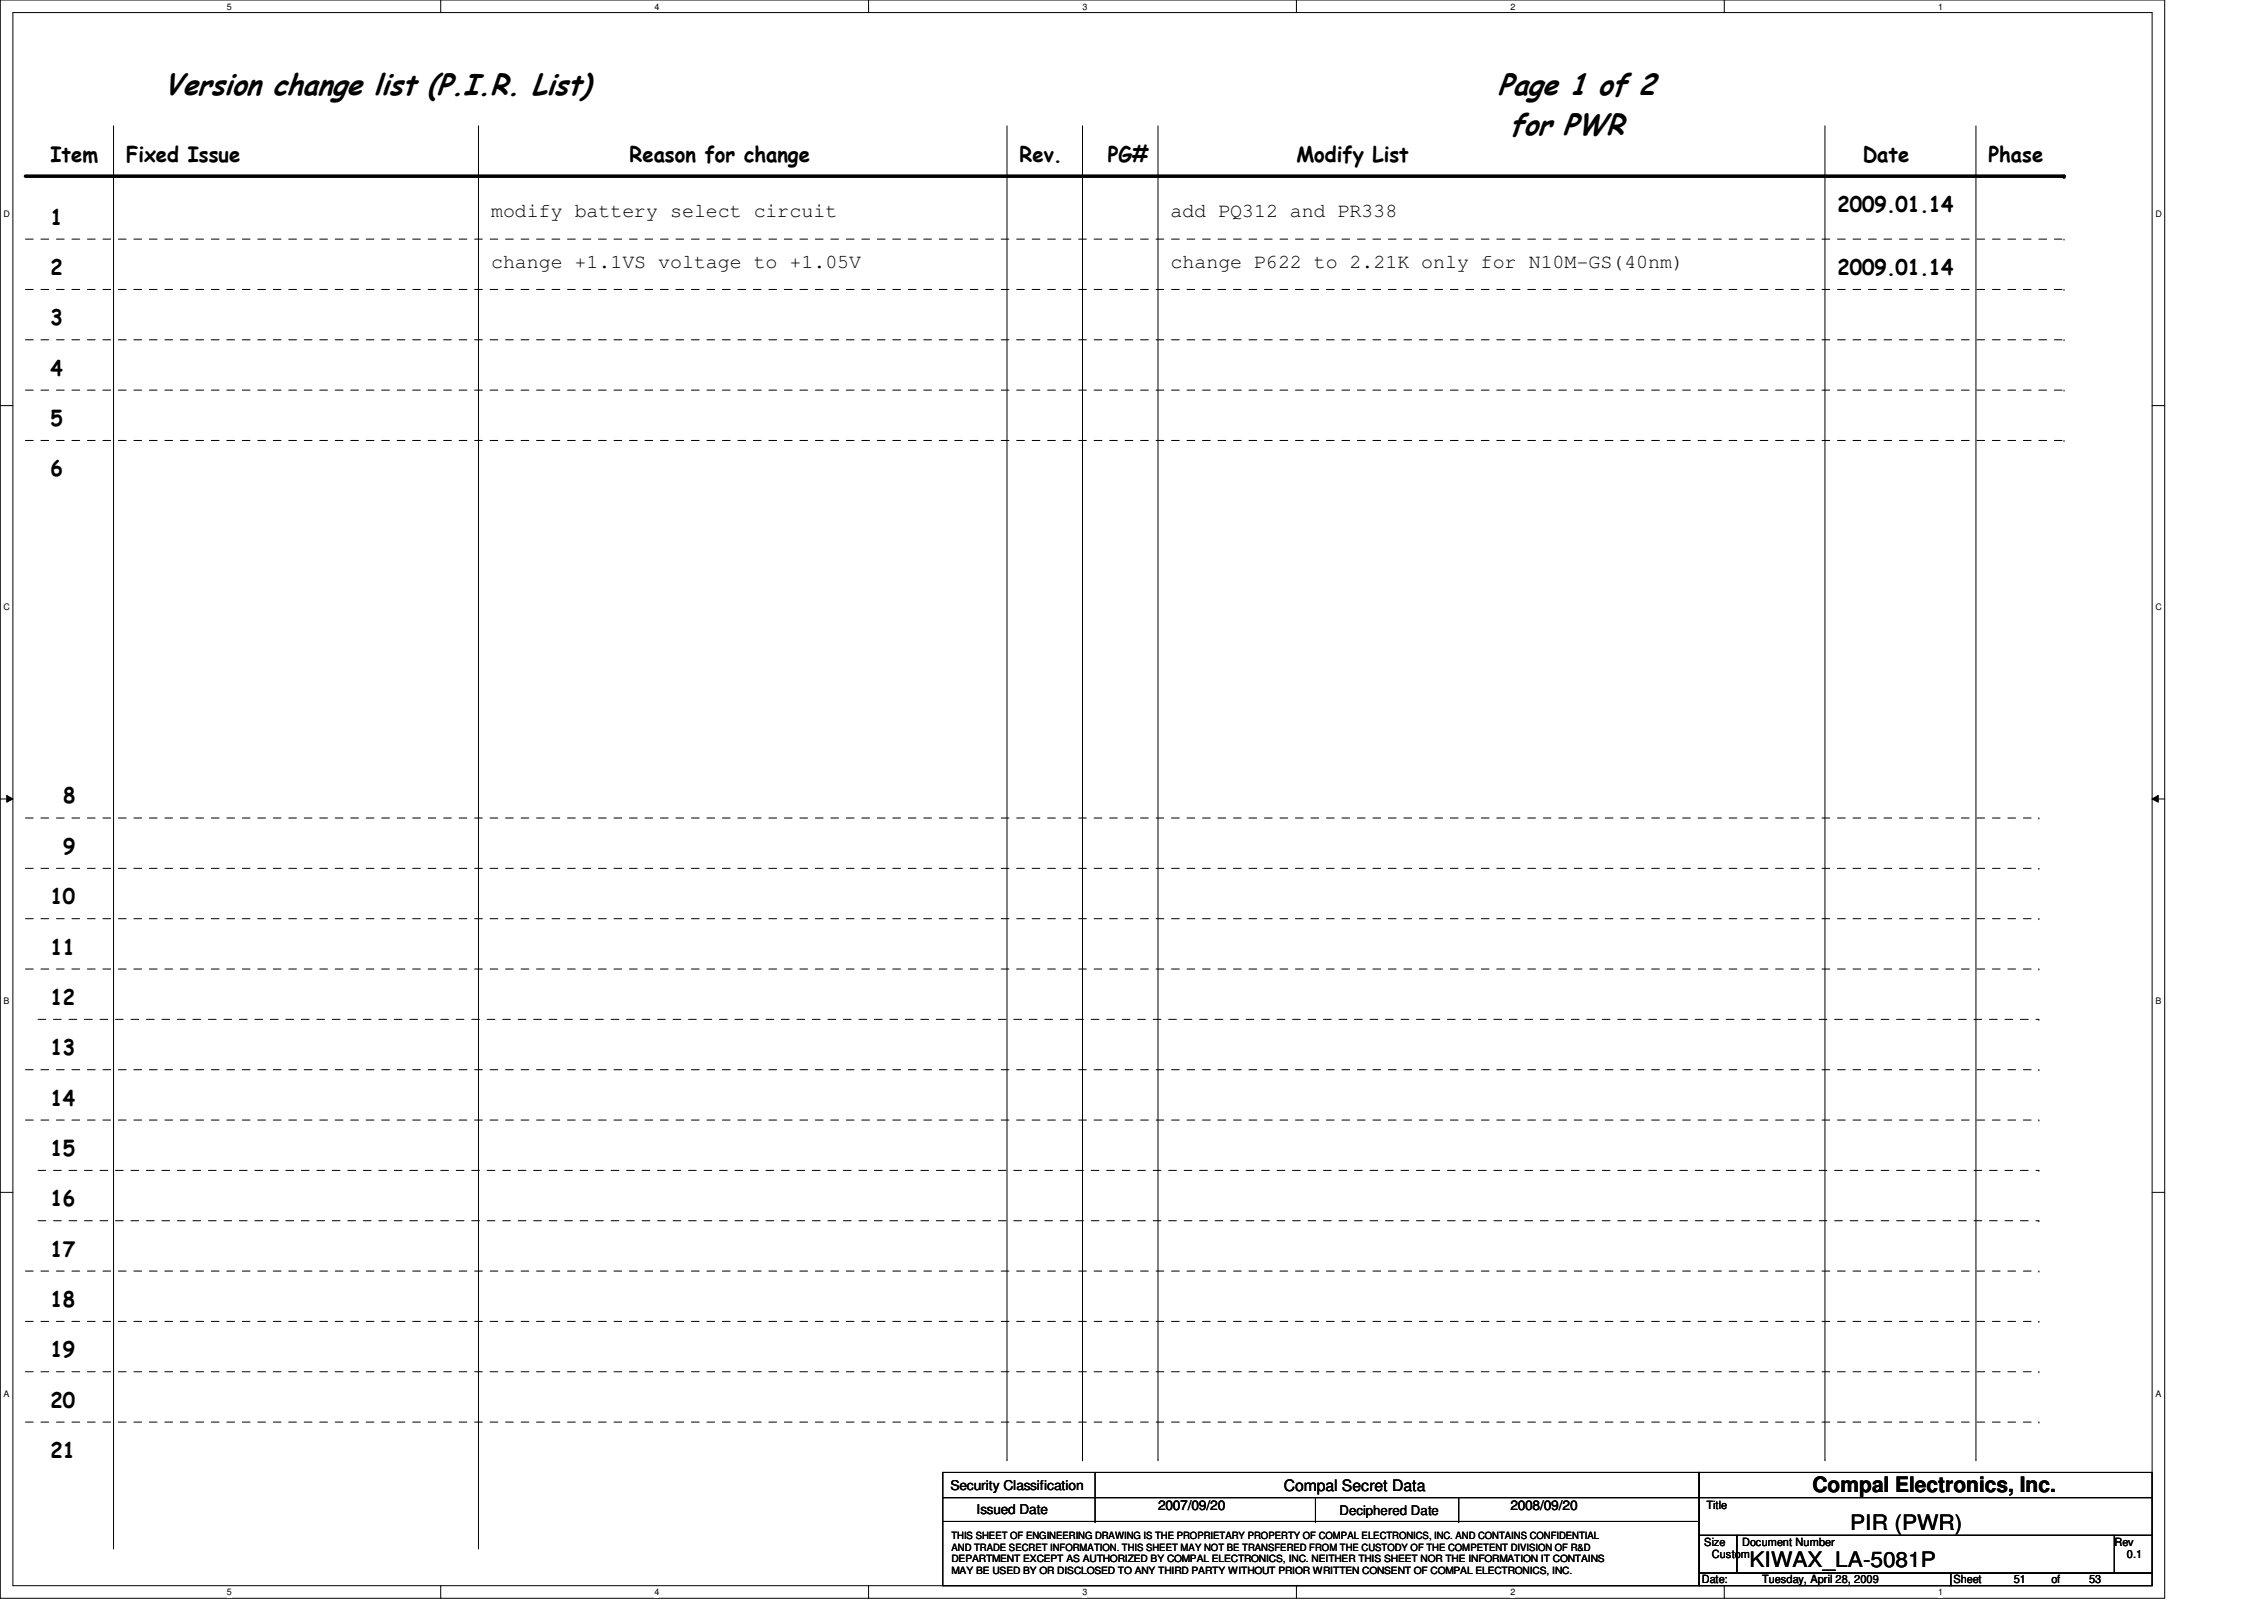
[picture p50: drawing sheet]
<svg xmlns="http://www.w3.org/2000/svg" width="297mm" height="210mm" viewBox="0 0 297 210" stroke-linecap="round" stroke-linejoin="round" font-family="sans-serif">
<defs><g id="words">
<g font-size="4">
<text x="21.5" y="12.4">Version change list (P.I.R. List)</text>
<text x="196.5" y="12.4">Page 1 of 2</text>
<text x="198.1" y="17.7">for PWR</text>
</g>
<g font-size="2.8">
<text x="6.6" y="21.2">Item</text>
<text x="16.5" y="21.2">Fixed Issue</text>
<text x="82.6" y="21.2">Reason for change</text>
<text x="133.8" y="21.2">Rev.</text>
<text x="145.3" y="21.2">PG#</text>
<text x="170.1" y="21.2">Modify List</text>
<text x="244.4" y="21.2">Date</text>
<text x="260.9" y="21.2">Phase</text>
<text x="6.6" y="29.5">1</text>
<text x="241.1" y="27.8">2009.01.14</text>
<text x="6.6" y="36.1">2</text>
<text x="241.1" y="36.1">2009.01.14</text>
<text x="6.6" y="42.7">3</text>
<text x="6.6" y="49.3">4</text>
<text x="6.6" y="55.9">5</text>
<text x="6.6" y="62.5">6</text>
<text x="8.3" y="105.4">8</text>
<text x="8.3" y="112">9</text>
<text x="6.6" y="118.6">10</text>
<text x="6.6" y="125.2">11</text>
<text x="6.6" y="131.8">12</text>
<text x="6.6" y="138.4">13</text>
<text x="6.6" y="145">14</text>
<text x="6.6" y="151.6">15</text>
<text x="6.6" y="158.2">16</text>
<text x="6.6" y="164.8">17</text>
<text x="6.6" y="171.4">18</text>
<text x="6.6" y="178.1">19</text>
<text x="6.6" y="184.7">20</text>
<text x="6.6" y="191.3">21</text>
<text x="237.8" y="195.8">Compal Electronics, Inc.</text>
<text x="242.7" y="200.7">PIR (PWR)</text>
<text x="229.5" y="205.6">KIWAX_LA-5081P</text>
</g>
<g font-size="2.6">
<text x="64.4" y="28.5">modify battery select circuit</text>
<text x="153.6" y="28.5">add PQ312 and PR338</text>
<text x="64.4" y="35.1">change +1.1VS voltage to +1.05V</text>
<text x="153.6" y="35.1">change P622 to 2.21K only for N10M-GS(40nm)</text>
</g>
<text font-size="2.1" x="168.4" y="195.6">Compal Secret Data</text>
<g font-size="1.8">
<text x="124.7" y="195.5">Security Classification</text>
<text x="128.1" y="198.6">Issued Date</text>
<text x="151.9" y="198.1">2007/09/20</text>
<text x="198.2" y="198.1">2008/09/20</text>
</g>
<text font-size="1.7" x="175.7" y="198.8">Deciphered Date</text>
<g font-size="1.5">
<text x="223.9" y="198">Title</text>
<text x="223.6" y="202.8">Size</text>
<text x="228.6" y="202.8">Document Number</text>
<text x="277.4" y="202.8">Rev</text>
<text x="223.3" y="207.7">Date:</text>
<text x="224.6" y="204.4">Custom</text>
<text x="231.2" y="207.7">Tuesday, April 28, 2009</text>
<text x="256.3" y="207.7">Sheet</text>
<text x="264.2" y="207.7">51</text>
<text x="269.2" y="207.7">of</text>
<text x="274.1" y="207.7">53</text>
<text x="279.1" y="204.4">0.1</text>
</g>
<g font-size="1.3">
<text x="124.8" y="201.9">THIS SHEET OF ENGINEERING DRAWING IS THE PROPRIETARY PROPERTY OF COMPAL ELECTRONICS, INC. AND CONTAINS CONFIDENTIAL</text>
<text x="124.8" y="203.5">AND TRADE SECRET INFORMATION. THIS SHEET MAY NOT BE TRANSFERED FROM THE CUSTODY OF THE COMPETENT DIVISION OF R&amp;D</text>
<text x="124.8" y="205">DEPARTMENT EXCEPT AS AUTHORIZED BY COMPAL ELECTRONICS, INC. NEITHER THIS SHEET NOR THE INFORMATION IT CONTAINS</text>
<text x="124.8" y="206.5">MAY BE USED BY OR DISCLOSED TO ANY THIRD PARTY WITHOUT PRIOR WRITTEN CONSENT OF COMPAL ELECTRONICS, INC.</text>
</g>
<g font-size="1.2">
<text x="29.8" y="1.3">5</text>
<text x="85.9" y="1.3">4</text>
<text x="142" y="1.3">3</text>
<text x="198.2" y="1.3">2</text>
<text x="254.3" y="1.3">1</text>
<text x=".5" y="28.5">D</text>
<text x="282.8" y="28.5">D</text>
<text x=".5" y="80.1">C</text>
<text x="282.8" y="80.1">C</text>
<text x=".5" y="131.7">B</text>
<text x="282.8" y="131.7">B</text>
<text x=".5" y="183.3">A</text>
<text x="282.8" y="183.3">A</text>
<text x="29.8" y="209.3">5</text>
<text x="85.9" y="209.3">4</text>
<text x="142" y="209.3">3</text>
<text x="198.2" y="209.3">2</text>
<text x="254.3" y="209.3">1</text>
</g>
</g></defs>
<path d="M0 0h284v209.7h-284zM1.7 1.7h280.7v206.3h-280.7z" fill="none" stroke="#000" stroke-width=".13"/>
<g fill="#fff">
<path d="M29.8 .2h.5v1.3h-.5z"/>
<path d="M29.8 208.2h.5v1.3h-.5z"/>
</g>
<path d="M57.8 0v1.7M57.8 208v1.7" fill="none" stroke="#000" stroke-width=".13"/>
<g fill="#fff">
<path d="M85.9 .2h.6v1.3h-.6z"/>
<path d="M85.9 208.2h.6v1.3h-.6z"/>
</g>
<path d="M114 0v1.7M114 208v1.7" fill="none" stroke="#000" stroke-width=".13"/>
<g fill="#fff">
<path d="M142 .2h.6v1.3h-.6z"/>
<path d="M142 208.2h.6v1.3h-.6z"/>
</g>
<path d="M170.1 0v1.7M170.1 208v1.7" fill="none" stroke="#000" stroke-width=".13"/>
<g fill="#fff">
<path d="M198.2 .2h.6v1.3h-.6z"/>
<path d="M198.2 208.2h.6v1.3h-.6z"/>
</g>
<path d="M226.2 0v1.7M226.2 208v1.7" fill="none" stroke="#000" stroke-width=".13"/>
<g fill="#fff">
<path d="M254.3 .2h.6v1.3h-.6z"/>
<path d="M254.3 208.2h.6v1.3h-.6z"/>
<path d="M.5 27.4h.8v1.3h-.8z"/>
<path d="M282.8 27.4h.8v1.3h-.8z"/>
<path d="M.5 79h.8v1.3h-.8z"/>
<path d="M282.8 79h.8v1.3h-.8z"/>
</g>
<path d="M0 53.2h1.7M282.4 53.2h1.6" fill="none" stroke="#000" stroke-width=".13"/>
<g fill="#fff">
<path d="M.5 130.6h.7v1.3h-.7z"/>
<path d="M282.8 130.6h.7v1.3h-.7z"/>
</g>
<path d="M0 104.8h1.7M.9 104.4l.8 .4-.8 .4zM282.4 104.8l.8-.4v.8zM282.4 104.8h1.6" fill="none" stroke="#000" stroke-width=".13"/>
<path d="M.9 104.4l.8 .4-.8 .4zM282.4 104.8l.8-.4v.8z" fill="#000"/>
<g fill="#fff">
<path d="M.5 182.2h.7v1.3h-.7z"/>
<path d="M282.8 182.2h.7v1.3h-.7z"/>
</g>
<g fill="none" stroke="#000" stroke-width=".13">
<path d="M14.9 16.5v186.6M62.8 16.5v186.6M132.1 16.5v175M142 16.5v175M151.9 16.5v175M239.4 16.5v175M259.2 16.5v175M0 156.4h1.7M282.4 156.4h1.6M123.7 193.2h99.2v3.3h-99.2zM123.7 196.5h99.2v3.1h-99.2zM123.7 199.6h99.2v8.4h-99.2z"/>
<path d="M132.1 191.5h.1M142 191.5h.1M143.7 196.5h.1M143.7 199.6h.1M143.7 193.2v6.4M151.9 191.5h.1M172.6 199.6h.1M172.6 196.5v3.1M191.4 199.6h.1M191.4 196.5v3.1M222.9 193.2h59.5v3.3h-59.5zM222.9 196.5h59.5v4.9h-59.5z"/>
<path d="M239.4 191.5h.1M259.2 191.5h.1M14.9 203.1h.1M62.8 203.1h.1M222.9 201.4h5v5h-5zM222.9 206.4h33v1.6h-33zM227.9 201.4h49.5v5h-49.5zM255.9 206.4h26.5v1.6h-26.5zM277.4 201.4h5v5h-5z"/>
</g>
<path d="M3.3 23.1h267.5" fill="none" stroke="#000" stroke-width=".47"/>
<circle cx="270.8" cy="23.1" r=".23" fill="#000"/>
<g fill="none" stroke="#000" stroke-width=".13" stroke-dasharray="1 1 1 1 1 1 1 1">
<path d="M3.3 31.4h267.5M3.3 38h267.5M270.8 31.4h.1M270.8 38h.1M3.3 44.6h267.5M3.3 51.2h267.5M3.3 57.8h267.5M270.8 44.6h.1M270.8 51.2h.1M270.8 57.8h.1M3.3 107.3h264.2M3.3 113.9h264.2"/>
<path d="M267.5 107.3h.1M267.5 113.9h.1M3.3 120.5h264.2M3.3 127.1h264.2M5 133.7h262.5M267.5 120.5h.1M267.5 127.1h.1M267.5 133.7h.1M3.3 140.3h264.2M3.3 146.9h264.2M5 153.5h262.5M267.5 140.3h.1"/>
<path d="M267.5 146.9h.1M267.5 153.5h.1M3.3 166.8h264.2M3.3 173.4h264.2M3.3 180h264.2M5 160.1h262.5M267.5 160.1h.1M267.5 166.8h.1M267.5 173.4h.1M267.5 180h.1M3.3 186.6h264.2M267.5 186.6h.1"/>
</g>
<use href="#words"/>
</svg>
